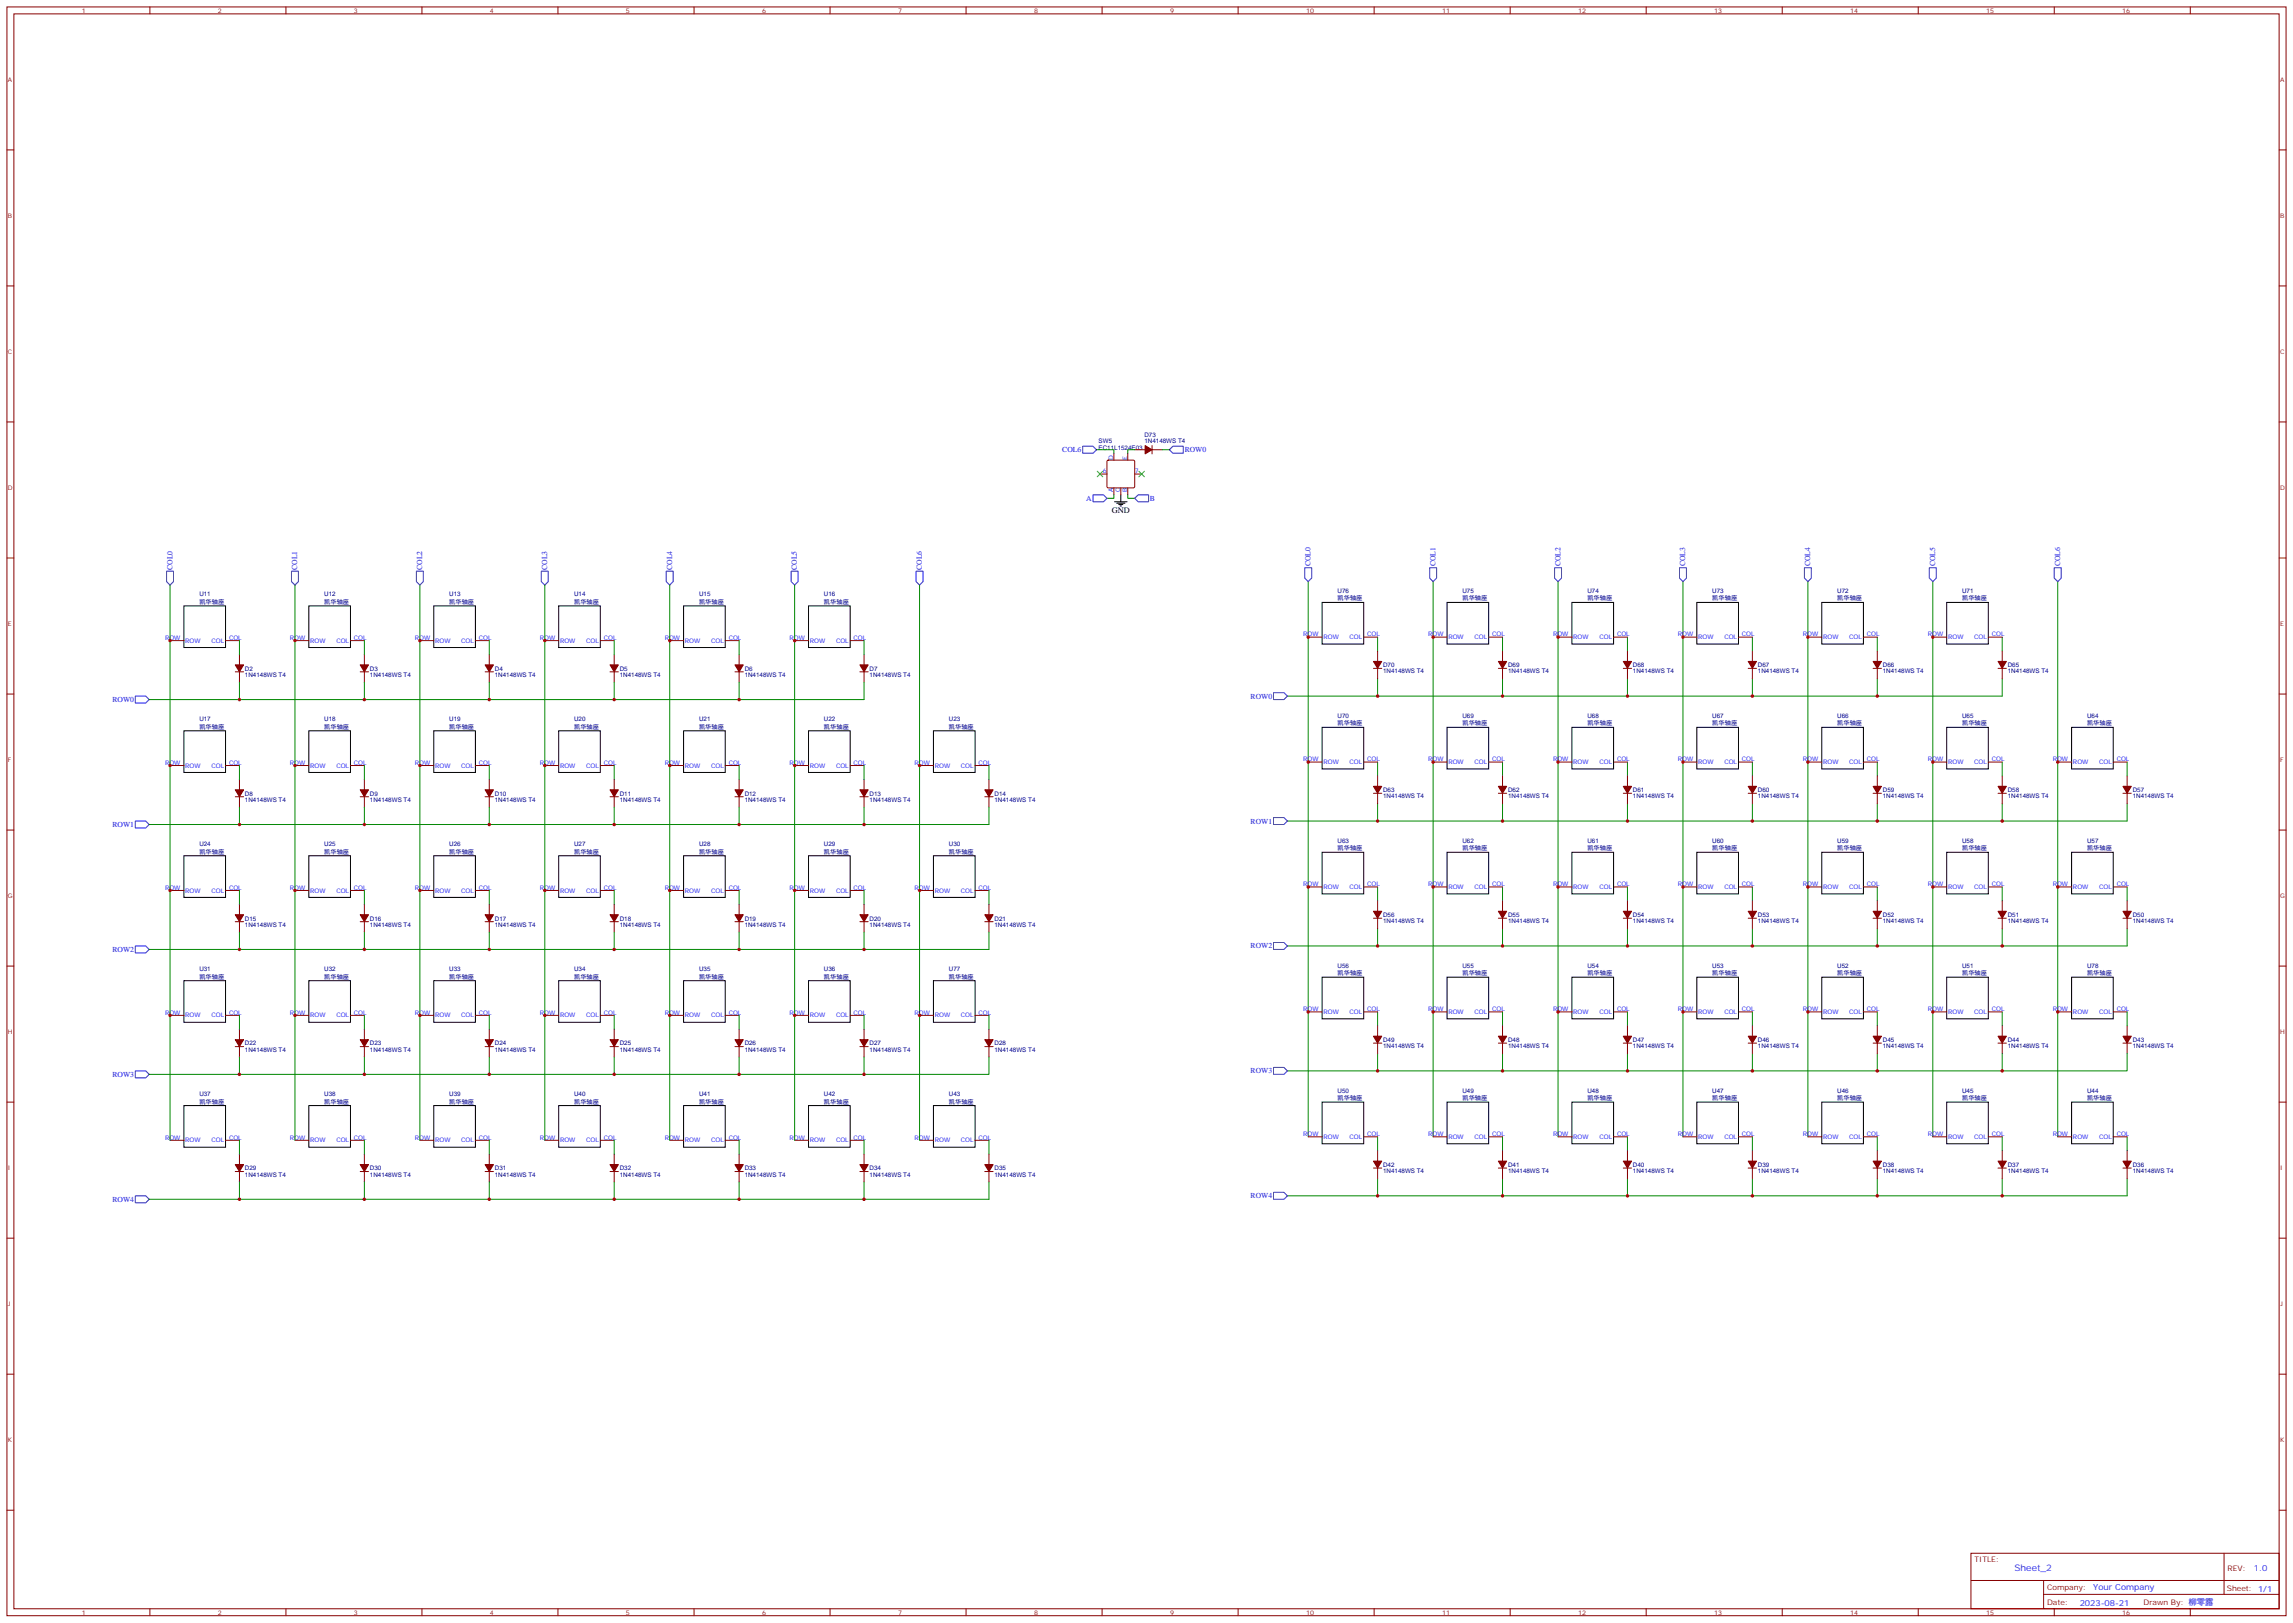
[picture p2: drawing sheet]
<svg xmlns="http://www.w3.org/2000/svg" width="1166mm" height="825mm" viewBox="0 0 1166 825" stroke-linecap="round" stroke-linejoin="round" font-family="sans-serif">
<defs><g id="words">
<text font-size="4.6" fill="#00f" x="1024" y="799">Sheet_2</text>
<text font-size="4.2" x="565" y="261">GND</text>
<g font-size="4.2" fill="#00f">
<text x="1146" y="799">1.0</text>
<text x="1064" y="808">Your Company</text>
<text x="1057" y="816">2023-08-21</text>
</g>
<g font-size="3.9" fill="#00f">
<text x="540" y="230">COL6</text>
<text x="602" y="230">ROW0</text>
<text x="552" y="255">A</text>
<text x="585" y="255">B</text>
<text x="666" y="288" transform="rotate(-90 666 288)">COL0</text>
<text x="730" y="288" transform="rotate(-90 730 288)">COL1</text>
<text x="793" y="288" transform="rotate(-90 793 288)">COL2</text>
<text x="857" y="288" transform="rotate(-90 857 288)">COL3</text>
<text x="920" y="288" transform="rotate(-90 920 288)">COL4</text>
<text x="984" y="288" transform="rotate(-90 984 288)">COL5</text>
<text x="1047" y="288" transform="rotate(-90 1047 288)">COL6</text>
<text x="88" y="290" transform="rotate(-90 88 290)">COL0</text>
<text x="151" y="290" transform="rotate(-90 151 290)">COL1</text>
<text x="215" y="290" transform="rotate(-90 215 290)">COL2</text>
<text x="278" y="290" transform="rotate(-90 278 290)">COL3</text>
<text x="342" y="290" transform="rotate(-90 342 290)">COL4</text>
<text x="405" y="290" transform="rotate(-90 405 290)">COL5</text>
<text x="469" y="290" transform="rotate(-90 469 290)">COL6</text>
<text x="57" y="357">ROW0</text>
<text x="636" y="355">ROW0</text>
<text x="636" y="419">ROW1</text>
<text x="57" y="420">ROW1</text>
<text x="57" y="484">ROW2</text>
<text x="636" y="482">ROW2</text>
<text x="636" y="546">ROW3</text>
<text x="57" y="547">ROW3</text>
<text x="57" y="611">ROW4</text>
<text x="636" y="609">ROW4</text>
</g>
<g font-size="3.9" fill="#800">
<text x="1004" y="794">TITLE:</text>
<text x="1132" y="799">REV:</text>
<text x="1041" y="808">Company:</text>
<text x="1132" y="809">Sheet: 1/1</text>
<text x="1041" y="816">Date:</text>
<text x="1090" y="816">Drawn By: 柳零露</text>
</g>
<g font-size="3.2" fill="#800">
<text x="42" y="7">1</text>
<text x="111" y="7">2</text>
<text x="180" y="7">3</text>
<text x="249" y="7">4</text>
<text x="318" y="7">5</text>
<text x="387" y="7">6</text>
<text x="456" y="7">7</text>
<text x="526" y="7">8</text>
<text x="595" y="7">9</text>
<text x="664" y="7">10</text>
<text x="733" y="7">11</text>
<text x="802" y="7">12</text>
<text x="871" y="7">13</text>
<text x="941" y="7">14</text>
<text x="1010" y="7">15</text>
<text x="1079" y="7">16</text>
<text x="4" y="42">A</text>
<text x="1159" y="42">A</text>
<text x="4" y="111">B</text>
<text x="1159" y="111">B</text>
<text x="4" y="180">C</text>
<text x="1159" y="180">C</text>
<text x="4" y="249">D</text>
<text x="1159" y="249">D</text>
<text x="4" y="318">E</text>
<text x="1159" y="318">E</text>
<text x="4" y="387">F</text>
<text x="1159" y="387">F</text>
<text x="4" y="456">G</text>
<text x="1159" y="456">G</text>
<text x="4" y="526">H</text>
<text x="1159" y="526">H</text>
<text x="4" y="595">I</text>
<text x="1159" y="595">I</text>
<text x="4" y="664">J</text>
<text x="1159" y="664">J</text>
<text x="4" y="733">K</text>
<text x="1159" y="733">K</text>
<text x="42" y="821">1</text>
<text x="111" y="821">2</text>
<text x="180" y="821">3</text>
<text x="249" y="821">4</text>
<text x="318" y="821">5</text>
<text x="387" y="821">6</text>
<text x="456" y="821">7</text>
<text x="526" y="821">8</text>
<text x="595" y="821">9</text>
<text x="664" y="821">10</text>
<text x="733" y="821">11</text>
<text x="802" y="821">12</text>
<text x="871" y="821">13</text>
<text x="941" y="821">14</text>
<text x="1010" y="821">15</text>
<text x="1079" y="821">16</text>
</g>
<g font-size="3.2" fill="#000080">
<text x="558" y="225">SW5</text>
<text x="582" y="225">1N4148WS T4</text>
<text x="582" y="222">D73</text>
<text x="558" y="229">EC11L1524E03</text>
<text x="101" y="303">U11</text>
<text x="165" y="303">U12</text>
<text x="228" y="303">U13</text>
<text x="292" y="303">U14</text>
<text x="355" y="303">U15</text>
<text x="419" y="303">U16</text>
<text x="680" y="305">凯华轴座</text>
<text x="680" y="301">U76</text>
<text x="743" y="305">凯华轴座</text>
<text x="743" y="301">U75</text>
<text x="807" y="305">凯华轴座</text>
<text x="807" y="301">U74</text>
<text x="870" y="305">凯华轴座</text>
<text x="870" y="301">U73</text>
<text x="934" y="305">凯华轴座</text>
<text x="934" y="301">U72</text>
<text x="997" y="305">凯华轴座</text>
<text x="997" y="301">U71</text>
<text x="101" y="307">凯华轴座</text>
<text x="165" y="307">凯华轴座</text>
<text x="228" y="307">凯华轴座</text>
<text x="292" y="307">凯华轴座</text>
<text x="355" y="307">凯华轴座</text>
<text x="419" y="307">凯华轴座</text>
<text x="125" y="341">D2</text>
<text x="188" y="341">D3</text>
<text x="252" y="341">D4</text>
<text x="315" y="341">D5</text>
<text x="379" y="341">D6</text>
<text x="442" y="341">D7</text>
<text x="703" y="339">D70</text>
<text x="767" y="339">D69</text>
<text x="830" y="339">D68</text>
<text x="894" y="339">D67</text>
<text x="957" y="339">D66</text>
<text x="1021" y="339">D65</text>
<text x="125" y="344">1N4148WS T4</text>
<text x="188" y="344">1N4148WS T4</text>
<text x="252" y="344">1N4148WS T4</text>
<text x="315" y="344">1N4148WS T4</text>
<text x="379" y="344">1N4148WS T4</text>
<text x="442" y="344">1N4148WS T4</text>
<text x="703" y="342">1N4148WS T4</text>
<text x="767" y="342">1N4148WS T4</text>
<text x="830" y="342">1N4148WS T4</text>
<text x="894" y="342">1N4148WS T4</text>
<text x="957" y="342">1N4148WS T4</text>
<text x="1021" y="342">1N4148WS T4</text>
<text x="680" y="365">U70</text>
<text x="743" y="365">U69</text>
<text x="807" y="365">U68</text>
<text x="870" y="365">U67</text>
<text x="934" y="365">U66</text>
<text x="997" y="365">U65</text>
<text x="1061" y="365">U64</text>
<text x="101" y="370">凯华轴座</text>
<text x="101" y="367">U17</text>
<text x="165" y="370">凯华轴座</text>
<text x="165" y="367">U18</text>
<text x="228" y="370">凯华轴座</text>
<text x="228" y="367">U19</text>
<text x="292" y="370">凯华轴座</text>
<text x="292" y="367">U20</text>
<text x="355" y="370">凯华轴座</text>
<text x="355" y="367">U21</text>
<text x="419" y="370">凯华轴座</text>
<text x="419" y="367">U22</text>
<text x="482" y="370">凯华轴座</text>
<text x="482" y="367">U23</text>
<text x="680" y="369">凯华轴座</text>
<text x="743" y="369">凯华轴座</text>
<text x="807" y="369">凯华轴座</text>
<text x="870" y="369">凯华轴座</text>
<text x="934" y="369">凯华轴座</text>
<text x="997" y="369">凯华轴座</text>
<text x="1061" y="369">凯华轴座</text>
<text x="125" y="408">1N4148WS T4</text>
<text x="125" y="404">D8</text>
<text x="188" y="408">1N4148WS T4</text>
<text x="188" y="404">D9</text>
<text x="252" y="408">1N4148WS T4</text>
<text x="252" y="404">D10</text>
<text x="315" y="408">1N4148WS T4</text>
<text x="315" y="404">D11</text>
<text x="379" y="408">1N4148WS T4</text>
<text x="379" y="404">D12</text>
<text x="442" y="408">1N4148WS T4</text>
<text x="442" y="404">D13</text>
<text x="506" y="408">1N4148WS T4</text>
<text x="506" y="404">D14</text>
<text x="703" y="406">1N4148WS T4</text>
<text x="703" y="403">D63</text>
<text x="767" y="406">1N4148WS T4</text>
<text x="767" y="403">D62</text>
<text x="830" y="406">1N4148WS T4</text>
<text x="830" y="403">D61</text>
<text x="894" y="406">1N4148WS T4</text>
<text x="894" y="403">D60</text>
<text x="957" y="406">1N4148WS T4</text>
<text x="957" y="403">D59</text>
<text x="1021" y="406">1N4148WS T4</text>
<text x="1021" y="403">D58</text>
<text x="1084" y="406">1N4148WS T4</text>
<text x="1084" y="403">D57</text>
<text x="101" y="430">U24</text>
<text x="165" y="430">U25</text>
<text x="228" y="430">U26</text>
<text x="292" y="430">U27</text>
<text x="355" y="430">U28</text>
<text x="419" y="430">U29</text>
<text x="482" y="430">U30</text>
<text x="680" y="428">U63</text>
<text x="743" y="428">U62</text>
<text x="807" y="428">U61</text>
<text x="870" y="428">U60</text>
<text x="934" y="428">U59</text>
<text x="997" y="428">U58</text>
<text x="1061" y="428">U57</text>
<text x="101" y="434">凯华轴座</text>
<text x="165" y="434">凯华轴座</text>
<text x="228" y="434">凯华轴座</text>
<text x="292" y="434">凯华轴座</text>
<text x="355" y="434">凯华轴座</text>
<text x="419" y="434">凯华轴座</text>
<text x="482" y="434">凯华轴座</text>
<text x="680" y="432">凯华轴座</text>
<text x="743" y="432">凯华轴座</text>
<text x="807" y="432">凯华轴座</text>
<text x="870" y="432">凯华轴座</text>
<text x="934" y="432">凯华轴座</text>
<text x="997" y="432">凯华轴座</text>
<text x="1061" y="432">凯华轴座</text>
<text x="125" y="468">D15</text>
<text x="188" y="468">D16</text>
<text x="252" y="468">D17</text>
<text x="315" y="468">D18</text>
<text x="379" y="468">D19</text>
<text x="442" y="468">D20</text>
<text x="506" y="468">D21</text>
<text x="703" y="466">D56</text>
<text x="767" y="466">D55</text>
<text x="830" y="466">D54</text>
<text x="894" y="466">D53</text>
<text x="957" y="466">D52</text>
<text x="1021" y="466">D51</text>
<text x="1084" y="466">D50</text>
<text x="125" y="471">1N4148WS T4</text>
<text x="188" y="471">1N4148WS T4</text>
<text x="252" y="471">1N4148WS T4</text>
<text x="315" y="471">1N4148WS T4</text>
<text x="379" y="471">1N4148WS T4</text>
<text x="442" y="471">1N4148WS T4</text>
<text x="506" y="471">1N4148WS T4</text>
<text x="703" y="469">1N4148WS T4</text>
<text x="767" y="469">1N4148WS T4</text>
<text x="830" y="469">1N4148WS T4</text>
<text x="894" y="469">1N4148WS T4</text>
<text x="957" y="469">1N4148WS T4</text>
<text x="1021" y="469">1N4148WS T4</text>
<text x="1084" y="469">1N4148WS T4</text>
<text x="680" y="492">U56</text>
<text x="743" y="492">U55</text>
<text x="807" y="492">U54</text>
<text x="870" y="492">U53</text>
<text x="934" y="492">U52</text>
<text x="997" y="492">U51</text>
<text x="1061" y="492">U78</text>
<text x="101" y="497">凯华轴座</text>
<text x="101" y="494">U31</text>
<text x="165" y="497">凯华轴座</text>
<text x="165" y="494">U32</text>
<text x="228" y="497">凯华轴座</text>
<text x="228" y="494">U33</text>
<text x="292" y="497">凯华轴座</text>
<text x="292" y="494">U34</text>
<text x="355" y="497">凯华轴座</text>
<text x="355" y="494">U35</text>
<text x="419" y="497">凯华轴座</text>
<text x="419" y="494">U36</text>
<text x="482" y="497">凯华轴座</text>
<text x="482" y="494">U77</text>
<text x="680" y="496">凯华轴座</text>
<text x="743" y="496">凯华轴座</text>
<text x="807" y="496">凯华轴座</text>
<text x="870" y="496">凯华轴座</text>
<text x="934" y="496">凯华轴座</text>
<text x="997" y="496">凯华轴座</text>
<text x="1061" y="496">凯华轴座</text>
<text x="125" y="531">D22</text>
<text x="188" y="531">D23</text>
<text x="252" y="531">D24</text>
<text x="315" y="531">D25</text>
<text x="379" y="531">D26</text>
<text x="442" y="531">D27</text>
<text x="506" y="531">D28</text>
<text x="703" y="533">1N4148WS T4</text>
<text x="703" y="530">D49</text>
<text x="767" y="533">1N4148WS T4</text>
<text x="767" y="530">D48</text>
<text x="830" y="533">1N4148WS T4</text>
<text x="830" y="530">D47</text>
<text x="894" y="533">1N4148WS T4</text>
<text x="894" y="530">D46</text>
<text x="957" y="533">1N4148WS T4</text>
<text x="957" y="530">D45</text>
<text x="1021" y="533">1N4148WS T4</text>
<text x="1021" y="530">D44</text>
<text x="1084" y="533">1N4148WS T4</text>
<text x="1084" y="530">D43</text>
<text x="125" y="535">1N4148WS T4</text>
<text x="188" y="535">1N4148WS T4</text>
<text x="252" y="535">1N4148WS T4</text>
<text x="315" y="535">1N4148WS T4</text>
<text x="379" y="535">1N4148WS T4</text>
<text x="442" y="535">1N4148WS T4</text>
<text x="506" y="535">1N4148WS T4</text>
<text x="101" y="557">U37</text>
<text x="165" y="557">U38</text>
<text x="228" y="557">U39</text>
<text x="292" y="557">U40</text>
<text x="355" y="557">U41</text>
<text x="419" y="557">U42</text>
<text x="482" y="557">U43</text>
<text x="680" y="555">U50</text>
<text x="743" y="555">U49</text>
<text x="807" y="555">U48</text>
<text x="870" y="555">U47</text>
<text x="934" y="555">U46</text>
<text x="997" y="555">U45</text>
<text x="1061" y="555">U44</text>
<text x="101" y="561">凯华轴座</text>
<text x="165" y="561">凯华轴座</text>
<text x="228" y="561">凯华轴座</text>
<text x="292" y="561">凯华轴座</text>
<text x="355" y="561">凯华轴座</text>
<text x="419" y="561">凯华轴座</text>
<text x="482" y="561">凯华轴座</text>
<text x="680" y="559">凯华轴座</text>
<text x="743" y="559">凯华轴座</text>
<text x="807" y="559">凯华轴座</text>
<text x="870" y="559">凯华轴座</text>
<text x="934" y="559">凯华轴座</text>
<text x="997" y="559">凯华轴座</text>
<text x="1061" y="559">凯华轴座</text>
<text x="703" y="593">D42</text>
<text x="767" y="593">D41</text>
<text x="830" y="593">D40</text>
<text x="894" y="593">D39</text>
<text x="957" y="593">D38</text>
<text x="1021" y="593">D37</text>
<text x="1084" y="593">D36</text>
<text x="125" y="598">1N4148WS T4</text>
<text x="125" y="595">D29</text>
<text x="188" y="598">1N4148WS T4</text>
<text x="188" y="595">D30</text>
<text x="252" y="598">1N4148WS T4</text>
<text x="252" y="595">D31</text>
<text x="315" y="598">1N4148WS T4</text>
<text x="315" y="595">D32</text>
<text x="379" y="598">1N4148WS T4</text>
<text x="379" y="595">D33</text>
<text x="442" y="598">1N4148WS T4</text>
<text x="442" y="595">D34</text>
<text x="506" y="598">1N4148WS T4</text>
<text x="506" y="595">D35</text>
<text x="703" y="596">1N4148WS T4</text>
<text x="767" y="596">1N4148WS T4</text>
<text x="830" y="596">1N4148WS T4</text>
<text x="894" y="596">1N4148WS T4</text>
<text x="957" y="596">1N4148WS T4</text>
<text x="1021" y="596">1N4148WS T4</text>
<text x="1084" y="596">1N4148WS T4</text>
</g>
<g font-size="3.2" fill="#00f">
<text x="566" y="234" transform="rotate(-90 566 234)">D</text>
<text x="573" y="234" transform="rotate(-90 573 234)">E</text>
<text x="561" y="241">6</text>
<text x="577" y="241">7</text>
<text x="566" y="250" transform="rotate(-90 566 250)">A</text>
<text x="569" y="250" transform="rotate(-90 569 250)">C</text>
<text x="573" y="250" transform="rotate(-90 573 250)">B</text>
<text x="662" y="323">ROW</text>
<text x="695" y="323">COL</text>
<text x="726" y="323">ROW</text>
<text x="758" y="323">COL</text>
<text x="789" y="323">ROW</text>
<text x="822" y="323">COL</text>
<text x="853" y="323">ROW</text>
<text x="885" y="323">COL</text>
<text x="916" y="323">ROW</text>
<text x="949" y="323">COL</text>
<text x="980" y="323">ROW</text>
<text x="1012" y="323">COL</text>
<text x="84" y="325">ROW</text>
<text x="94" y="327">ROW</text>
<text x="107" y="327">COL</text>
<text x="116" y="325">COL</text>
<text x="147" y="325">ROW</text>
<text x="158" y="327">ROW</text>
<text x="171" y="327">COL</text>
<text x="180" y="325">COL</text>
<text x="211" y="325">ROW</text>
<text x="221" y="327">ROW</text>
<text x="234" y="327">COL</text>
<text x="243" y="325">COL</text>
<text x="274" y="325">ROW</text>
<text x="285" y="327">ROW</text>
<text x="298" y="327">COL</text>
<text x="307" y="325">COL</text>
<text x="338" y="325">ROW</text>
<text x="348" y="327">ROW</text>
<text x="361" y="327">COL</text>
<text x="370" y="325">COL</text>
<text x="401" y="325">ROW</text>
<text x="412" y="327">ROW</text>
<text x="425" y="327">COL</text>
<text x="434" y="325">COL</text>
<text x="673" y="325">ROW</text>
<text x="686" y="325">COL</text>
<text x="736" y="325">ROW</text>
<text x="750" y="325">COL</text>
<text x="800" y="325">ROW</text>
<text x="813" y="325">COL</text>
<text x="863" y="325">ROW</text>
<text x="877" y="325">COL</text>
<text x="927" y="325">ROW</text>
<text x="940" y="325">COL</text>
<text x="990" y="325">ROW</text>
<text x="1004" y="325">COL</text>
<text x="84" y="389">ROW</text>
<text x="116" y="389">COL</text>
<text x="147" y="389">ROW</text>
<text x="180" y="389">COL</text>
<text x="211" y="389">ROW</text>
<text x="243" y="389">COL</text>
<text x="274" y="389">ROW</text>
<text x="307" y="389">COL</text>
<text x="338" y="389">ROW</text>
<text x="370" y="389">COL</text>
<text x="401" y="389">ROW</text>
<text x="434" y="389">COL</text>
<text x="465" y="389">ROW</text>
<text x="497" y="389">COL</text>
<text x="662" y="387">ROW</text>
<text x="673" y="388">ROW</text>
<text x="686" y="388">COL</text>
<text x="695" y="387">COL</text>
<text x="726" y="387">ROW</text>
<text x="736" y="388">ROW</text>
<text x="750" y="388">COL</text>
<text x="758" y="387">COL</text>
<text x="789" y="387">ROW</text>
<text x="800" y="388">ROW</text>
<text x="813" y="388">COL</text>
<text x="822" y="387">COL</text>
<text x="853" y="387">ROW</text>
<text x="863" y="388">ROW</text>
<text x="877" y="388">COL</text>
<text x="885" y="387">COL</text>
<text x="916" y="387">ROW</text>
<text x="927" y="388">ROW</text>
<text x="940" y="388">COL</text>
<text x="949" y="387">COL</text>
<text x="980" y="387">ROW</text>
<text x="990" y="388">ROW</text>
<text x="1004" y="388">COL</text>
<text x="1012" y="387">COL</text>
<text x="1043" y="387">ROW</text>
<text x="1054" y="388">ROW</text>
<text x="1067" y="388">COL</text>
<text x="1076" y="387">COL</text>
<text x="94" y="390">ROW</text>
<text x="107" y="390">COL</text>
<text x="158" y="390">ROW</text>
<text x="171" y="390">COL</text>
<text x="221" y="390">ROW</text>
<text x="234" y="390">COL</text>
<text x="285" y="390">ROW</text>
<text x="298" y="390">COL</text>
<text x="348" y="390">ROW</text>
<text x="361" y="390">COL</text>
<text x="412" y="390">ROW</text>
<text x="425" y="390">COL</text>
<text x="475" y="390">ROW</text>
<text x="488" y="390">COL</text>
<text x="84" y="452">ROW</text>
<text x="94" y="454">ROW</text>
<text x="107" y="454">COL</text>
<text x="116" y="452">COL</text>
<text x="147" y="452">ROW</text>
<text x="158" y="454">ROW</text>
<text x="171" y="454">COL</text>
<text x="180" y="452">COL</text>
<text x="211" y="452">ROW</text>
<text x="221" y="454">ROW</text>
<text x="234" y="454">COL</text>
<text x="243" y="452">COL</text>
<text x="274" y="452">ROW</text>
<text x="285" y="454">ROW</text>
<text x="298" y="454">COL</text>
<text x="307" y="452">COL</text>
<text x="338" y="452">ROW</text>
<text x="348" y="454">ROW</text>
<text x="361" y="454">COL</text>
<text x="370" y="452">COL</text>
<text x="401" y="452">ROW</text>
<text x="412" y="454">ROW</text>
<text x="425" y="454">COL</text>
<text x="434" y="452">COL</text>
<text x="465" y="452">ROW</text>
<text x="475" y="454">ROW</text>
<text x="488" y="454">COL</text>
<text x="497" y="452">COL</text>
<text x="662" y="450">ROW</text>
<text x="673" y="452">ROW</text>
<text x="686" y="452">COL</text>
<text x="695" y="450">COL</text>
<text x="726" y="450">ROW</text>
<text x="736" y="452">ROW</text>
<text x="750" y="452">COL</text>
<text x="758" y="450">COL</text>
<text x="789" y="450">ROW</text>
<text x="800" y="452">ROW</text>
<text x="813" y="452">COL</text>
<text x="822" y="450">COL</text>
<text x="853" y="450">ROW</text>
<text x="863" y="452">ROW</text>
<text x="877" y="452">COL</text>
<text x="885" y="450">COL</text>
<text x="916" y="450">ROW</text>
<text x="927" y="452">ROW</text>
<text x="940" y="452">COL</text>
<text x="949" y="450">COL</text>
<text x="980" y="450">ROW</text>
<text x="990" y="452">ROW</text>
<text x="1004" y="452">COL</text>
<text x="1012" y="450">COL</text>
<text x="1043" y="450">ROW</text>
<text x="1054" y="452">ROW</text>
<text x="1067" y="452">COL</text>
<text x="1076" y="450">COL</text>
<text x="84" y="516">ROW</text>
<text x="116" y="516">COL</text>
<text x="147" y="516">ROW</text>
<text x="180" y="516">COL</text>
<text x="211" y="516">ROW</text>
<text x="243" y="516">COL</text>
<text x="274" y="516">ROW</text>
<text x="307" y="516">COL</text>
<text x="338" y="516">ROW</text>
<text x="370" y="516">COL</text>
<text x="401" y="516">ROW</text>
<text x="434" y="516">COL</text>
<text x="465" y="516">ROW</text>
<text x="497" y="516">COL</text>
<text x="662" y="514">ROW</text>
<text x="673" y="515">ROW</text>
<text x="686" y="515">COL</text>
<text x="695" y="514">COL</text>
<text x="726" y="514">ROW</text>
<text x="736" y="515">ROW</text>
<text x="750" y="515">COL</text>
<text x="758" y="514">COL</text>
<text x="789" y="514">ROW</text>
<text x="800" y="515">ROW</text>
<text x="813" y="515">COL</text>
<text x="822" y="514">COL</text>
<text x="853" y="514">ROW</text>
<text x="863" y="515">ROW</text>
<text x="877" y="515">COL</text>
<text x="885" y="514">COL</text>
<text x="916" y="514">ROW</text>
<text x="927" y="515">ROW</text>
<text x="940" y="515">COL</text>
<text x="949" y="514">COL</text>
<text x="980" y="514">ROW</text>
<text x="990" y="515">ROW</text>
<text x="1004" y="515">COL</text>
<text x="1012" y="514">COL</text>
<text x="1043" y="514">ROW</text>
<text x="1054" y="515">ROW</text>
<text x="1067" y="515">COL</text>
<text x="1076" y="514">COL</text>
<text x="94" y="517">ROW</text>
<text x="107" y="517">COL</text>
<text x="158" y="517">ROW</text>
<text x="171" y="517">COL</text>
<text x="221" y="517">ROW</text>
<text x="234" y="517">COL</text>
<text x="285" y="517">ROW</text>
<text x="298" y="517">COL</text>
<text x="348" y="517">ROW</text>
<text x="361" y="517">COL</text>
<text x="412" y="517">ROW</text>
<text x="425" y="517">COL</text>
<text x="475" y="517">ROW</text>
<text x="488" y="517">COL</text>
<text x="84" y="579">ROW</text>
<text x="94" y="581">ROW</text>
<text x="107" y="581">COL</text>
<text x="116" y="579">COL</text>
<text x="147" y="579">ROW</text>
<text x="158" y="581">ROW</text>
<text x="171" y="581">COL</text>
<text x="180" y="579">COL</text>
<text x="211" y="579">ROW</text>
<text x="221" y="581">ROW</text>
<text x="234" y="581">COL</text>
<text x="243" y="579">COL</text>
<text x="274" y="579">ROW</text>
<text x="285" y="581">ROW</text>
<text x="298" y="581">COL</text>
<text x="307" y="579">COL</text>
<text x="338" y="579">ROW</text>
<text x="348" y="581">ROW</text>
<text x="361" y="581">COL</text>
<text x="370" y="579">COL</text>
<text x="401" y="579">ROW</text>
<text x="412" y="581">ROW</text>
<text x="425" y="581">COL</text>
<text x="434" y="579">COL</text>
<text x="465" y="579">ROW</text>
<text x="475" y="581">ROW</text>
<text x="488" y="581">COL</text>
<text x="497" y="579">COL</text>
<text x="662" y="577">ROW</text>
<text x="673" y="579">ROW</text>
<text x="686" y="579">COL</text>
<text x="695" y="577">COL</text>
<text x="726" y="577">ROW</text>
<text x="736" y="579">ROW</text>
<text x="750" y="579">COL</text>
<text x="758" y="577">COL</text>
<text x="789" y="577">ROW</text>
<text x="800" y="579">ROW</text>
<text x="813" y="579">COL</text>
<text x="822" y="577">COL</text>
<text x="853" y="577">ROW</text>
<text x="863" y="579">ROW</text>
<text x="877" y="579">COL</text>
<text x="885" y="577">COL</text>
<text x="916" y="577">ROW</text>
<text x="927" y="579">ROW</text>
<text x="940" y="579">COL</text>
<text x="949" y="577">COL</text>
<text x="980" y="577">ROW</text>
<text x="990" y="579">ROW</text>
<text x="1004" y="579">COL</text>
<text x="1012" y="577">COL</text>
<text x="1043" y="577">ROW</text>
<text x="1054" y="579">ROW</text>
<text x="1067" y="579">COL</text>
<text x="1076" y="577">COL</text>
</g>
</g></defs>
<g fill="none" stroke="#870000" stroke-width=".51">
<path d="M4 4h1158v817h-1158zM7 7h1152v811h-1152zM76 4v3M145 4v3M214 4v3M284 4v3M353 4v3M422 4v3M491 4v3M560 4v3M629 4v3M698 4v3"/>
<path d="M768 4v3M837 4v3M906 4v3M975 4v3M1044 4v3M1113 4v3M4 76h3M1159 76h3M4 145h3M1159 145h3M4 214h3M1159 214h3"/>
<path d="M563 234h14v14h-14zM566 230v4M573 230v4M577 229h5M586 226v5M586 229h5M559 241h4M566 248v4M570 248v4M573 248v4M577 241h3M4 284h3"/>
<path d="M1159 284h3M86 326h7M115 326h7M122 333v5M150 326h7M178 326h7M185 333v5M213 326h7M242 326h7M249 333v5M277 326h7M305 326h7"/>
<path d="M312 333v5M340 326h7M369 326h7M376 333v5M404 326h7M432 326h7M439 333v5M665 324h7M693 324h7M698 340h4M700 331v5M700 340v5"/>
<path d="M728 324h8M757 324h7M762 340h4M764 331v5M764 340v5M792 324h7M820 324h7M825 340h4M827 331v5M827 340v5M855 324h8M884 324h7"/>
<path d="M889 340h4M891 331v5M891 340v5M919 324h7M947 324h7M952 340h4M954 331v5M954 340v5M982 324h8M1011 324h7M1016 340h4M1018 331v5"/>
<path d="M1018 340v5M4 353h3M120 341h4M122 341v6M183 341h4M185 341v6M247 341h4M249 341v6M310 341h4M312 341v6M374 341h4M376 341v6"/>
<path d="M437 341h4M439 341v6M1159 353h3M86 389h7M115 389h7M122 396v5M150 389h7M178 389h7M185 396v5M213 389h7M242 389h7M249 396v5"/>
<path d="M277 389h7M305 389h7M312 396v5M340 389h7M369 389h7M376 396v5M404 389h7M432 389h7M439 396v5M467 389h7M496 389h7M503 396v5"/>
<path d="M665 387h7M693 387h7M700 394v6M728 387h8M757 387h7M764 394v6M792 387h7M820 387h7M827 394v6M855 387h8M884 387h7M891 394v6"/>
<path d="M919 387h7M947 387h7M954 394v6M982 387h8M1011 387h7M1018 394v6M1046 387h7M1074 387h7M1081 394v6M120 405h4M122 405v5M183 405h4"/>
<path d="M185 405v5M247 405h4M249 405v5M310 405h4M312 405v5M374 405h4M376 405v5M437 405h4M439 405v5M501 405h4M503 405v5M698 403h4"/>
<path d="M700 403v6M762 403h4M764 403v6M825 403h4M827 403v6M889 403h4M891 403v6M952 403h4M954 403v6M1016 403h4M1018 403v6M1079 403h4"/>
<path d="M1081 403v6M4 422h3M1159 422h3M86 453h7M115 453h7M122 460v5M150 453h7M178 453h7M185 460v5M213 453h7M242 453h7M249 460v5"/>
<path d="M277 453h7M305 453h7M312 460v5M340 453h7M369 453h7M376 460v5M404 453h7M432 453h7M439 460v5M467 453h7M496 453h7M503 460v5"/>
<path d="M665 451h7M693 451h7M700 458v5M728 451h8M757 451h7M764 458v5M792 451h7M820 451h7M827 458v5M855 451h8M884 451h7M891 458v5"/>
<path d="M919 451h7M947 451h7M954 458v5M982 451h8M1011 451h7M1018 458v5M1046 451h7M1074 451h7M1081 458v5M120 468h4M122 468v6M183 468h4"/>
<path d="M185 468v6M247 468h4M249 468v6M310 468h4M312 468v6M374 468h4M376 468v6M437 468h4M439 468v6M501 468h4M503 468v6M698 467h4"/>
<path d="M700 467v5M762 467h4M764 467v5M825 467h4M827 467v5M889 467h4M891 467v5M952 467h4M954 467v5M1016 467h4M1018 467v5M1079 467h4"/>
<path d="M1081 467v5M4 491h3M1159 491h3M86 516h7M115 516h7M150 516h7M178 516h7M213 516h7M242 516h7M277 516h7M305 516h7M340 516h7"/>
<path d="M369 516h7M404 516h7M432 516h7M467 516h7M496 516h7M665 514h7M693 514h7M728 514h8M757 514h7M792 514h7M820 514h7M855 514h8"/>
<path d="M884 514h7M919 514h7M947 514h7M982 514h8M1011 514h7M1046 514h7M1074 514h7M120 532h4M122 523v5M122 532v5M183 532h4M185 523v5"/>
<path d="M185 532v5M247 532h4M249 523v5M249 532v5M310 532h4M312 523v5M312 532v5M374 532h4M376 523v5M376 532v5M437 532h4M439 523v5"/>
<path d="M439 532v5M501 532h4M503 523v5M503 532v5M698 530h4M700 521v6M700 530v6M762 530h4M764 521v6M764 530v6M825 530h4M827 521v6"/>
<path d="M827 530v6M889 530h4M891 521v6M891 530v6M952 530h4M954 521v6M954 530v6M1016 530h4M1018 521v6M1018 530v6M1079 530h4M1081 521v6"/>
<path d="M1081 530v6M4 560h3M86 580h7M115 580h7M150 580h7M178 580h7M213 580h7M242 580h7M277 580h7M305 580h7M340 580h7M369 580h7"/>
<path d="M404 580h7M432 580h7M467 580h7M496 580h7M665 578h7M693 578h7M728 578h8M757 578h7M792 578h7M820 578h7M855 578h8M884 578h7"/>
<path d="M919 578h7M947 578h7M982 578h8M1011 578h7M1046 578h7M1074 578h7M1159 560h3M120 595h4M122 587v5M122 595v6M183 595h4M185 587v5"/>
<path d="M185 595v6M247 595h4M249 587v5M249 595v6M310 595h4M312 587v5M312 595v6M374 595h4M376 587v5M376 595v6M437 595h4M439 587v5"/>
<path d="M439 595v6M501 595h4M503 587v5M503 595v6M698 594h4M700 585v5M700 594v5M762 594h4M764 585v5M764 594v5M825 594h4M827 585v5"/>
<path d="M827 594v5M889 594h4M891 585v5M891 594v5M952 594h4M954 585v5M954 594v5M1016 594h4M1018 585v5M1018 594v5M1079 594h4M1081 585v5"/>
<path d="M1081 594v5M4 629h3M1159 629h3M4 698h3M1159 698h3M4 768h3M1159 768h3M1002 790h157v28h-157zM1131 790v20M76 818v3M145 818v3M214 818v3"/>
<path d="M284 818v3M353 818v3M422 818v3M491 818v3M560 818v3M629 818v3M698 818v3M768 818v3M837 818v3M906 818v3M975 818v3M1002 803h156"/>
<path d="M1039 810h119M1039 803v14M1044 818v3M1113 818v3"/>
</g>
<g fill="none" stroke="#000" stroke-width=".51">
<path d="M567 255h6M568 256h4M569 256h2M569 257h1M570 252v3M93 308h22v21h-22zM157 308h21v21h-21zM220 308h22v21h-22zM284 308h21v21h-21zM347 308h22v21h-22zM411 308h21v21h-21zM672 306h21v21h-21z"/>
<path d="M736 306h21v21h-21zM799 306h21v21h-21zM863 306h21v21h-21zM926 306h21v21h-21zM990 306h21v21h-21zM93 371h22v22h-22zM157 371h21v22h-21zM220 371h22v22h-22zM284 371h21v22h-21zM347 371h22v22h-22zM411 371h21v22h-21zM474 371h22v22h-22z"/>
<path d="M672 370h21v21h-21zM736 370h21v21h-21zM799 370h21v21h-21zM863 370h21v21h-21zM926 370h21v21h-21zM990 370h21v21h-21zM1053 370h21v21h-21zM93 435h22v21h-22zM157 435h21v21h-21zM220 435h22v21h-22zM284 435h21v21h-21zM347 435h22v21h-22z"/>
<path d="M411 435h21v21h-21zM474 435h22v21h-22zM672 433h21v21h-21zM736 433h21v21h-21zM799 433h21v21h-21zM863 433h21v21h-21zM926 433h21v21h-21zM990 433h21v21h-21zM1053 433h21v21h-21zM93 498h22v22h-22zM157 498h21v22h-21zM220 498h22v22h-22z"/>
<path d="M284 498h21v22h-21zM347 498h22v22h-22zM411 498h21v22h-21zM474 498h22v22h-22zM672 497h21v21h-21zM736 497h21v21h-21zM799 497h21v21h-21zM863 497h21v21h-21zM926 497h21v21h-21zM990 497h21v21h-21zM1053 497h21v21h-21zM93 562h22v21h-22z"/>
<path d="M157 562h21v21h-21zM220 562h22v21h-22zM284 562h21v21h-21zM347 562h22v21h-22zM411 562h21v21h-21zM474 562h22v21h-22zM672 560h21v21h-21zM736 560h21v21h-21zM799 560h21v21h-21zM863 560h21v21h-21zM926 560h21v21h-21zM990 560h21v21h-21z"/>
<path d="M1053 560h21v21h-21z"/>
</g>
<g fill="none" stroke="#00f" stroke-width=".51">
<path d="M550 227h6l1 2-1 1h-6zM596 227h5v3h-5l-2-1zM556 252h5l2 1-2 2h-5zM577 253l2-1h5v3h-5zM85 290h3v6l-2 1-1-1zM148 290h4v6l-2 1-2-1zM212 290h3v6l-2 1-1-1zM275 290h4v6l-2 1-2-1zM339 290h3v6l-2 1-1-1zM402 290h4v6l-2 1-2-1zM466 290h3v6l-2 1-1-1zM663 289h4v5l-2 2-2-2z"/>
<path d="M727 289h3v5l-2 2-1-2zM790 289h4v5l-2 2-2-2zM854 289h3v5l-2 2-1-2zM917 289h4v5l-2 2-2-2zM981 289h3v5l-2 2-1-2zM1044 289h4v5l-2 2-2-2zM69 354h5l2 2-2 1h-5zM647 352h6l1 2-1 2h-6zM69 417h5l2 2-2 2h-5zM647 416h6l1 1-1 2h-6zM647 479h6l1 2-1 2h-6zM69 481h5l2 2-2 1h-5z"/>
<path d="M69 544h5l2 2-2 2h-5zM647 543h6l1 1-1 2h-6zM69 608h5l2 2-2 1h-5zM647 606h6l1 2-1 2h-6z"/>
</g>
<g fill="none" stroke="#008700" stroke-width=".51">
<path d="M557 229h9v1M577 229h-4v1M591 229h3M566 252v1h-3M573 252v1h4M86 297v283M150 297v283M213 297v283M277 297v283M340 297v283M404 297v283M467 297v283"/>
<path d="M665 296v282M728 296v282M792 296v282M855 296v282M919 296v282M982 296v282M1046 296v282M122 326v7M185 326v7M249 326v7M312 326v7M376 326v7"/>
<path d="M439 326v7M700 324v7M764 324v7M827 324v7M891 324v7M954 324v7M1018 324v7M122 347v9M185 347v9M249 347v9M312 347v9M376 347v9"/>
<path d="M439 347v9h-363M700 345v9M764 345v9M827 345v9M891 345v9M954 345v9M1018 345v9h-364M122 389v7M185 389v7M249 389v7M312 389v7M376 389v7"/>
<path d="M439 389v7M503 389v7M700 387v7M764 387v7M827 387v7M891 387v7M954 387v7M1018 387v7M1081 387v7M122 410v9M185 410v9M249 410v9"/>
<path d="M312 410v9M376 410v9M439 410v9M503 410v9h-427M700 409v8M764 409v8M827 409v8M891 409v8M954 409v8M1018 409v8M1081 409v8h-427M122 453v7"/>
<path d="M185 453v7M249 453v7M312 453v7M376 453v7M439 453v7M503 453v7M700 451v7M764 451v7M827 451v7M891 451v7M954 451v7M1018 451v7"/>
<path d="M1081 451v7M122 474v9M185 474v9M249 474v9M312 474v9M376 474v9M439 474v9M503 474v9h-427M700 472v9M764 472v9M827 472v9M891 472v9"/>
<path d="M954 472v9M1018 472v9M1081 472v9h-427M122 516v7M185 516v7M249 516v7M312 516v7M376 516v7M439 516v7M503 516v7M700 514v7M764 514v7"/>
<path d="M827 514v7M891 514v7M954 514v7M1018 514v7M1081 514v7M122 537v9M185 537v9M249 537v9M312 537v9M376 537v9M439 537v9M503 537v9h-427"/>
<path d="M700 536v8M764 536v8M827 536v8M891 536v8M954 536v8M1018 536v8h63v-8M654 544h364M122 580v7M185 580v7M249 580v7M312 580v7M376 580v7"/>
<path d="M439 580v7M503 580v7M700 578v7M764 578v7M827 578v7M891 578v7M954 578v7M1018 578v7M1081 578v7M700 599v9M764 599v9M827 599v9"/>
<path d="M891 599v9M954 599v9M1018 599v9M1081 599v9h-427M122 601v9M185 601v9M249 601v9M312 601v9M376 601v9M439 601v9M503 601v9h-427"/>
</g>
<g fill="#870000" stroke="#870000" stroke-width=".51">
<path d="M120 338h4l-2 3z"/>
<path d="M183 338h4l-2 3z"/>
<path d="M247 338h4l-2 3z"/>
<path d="M310 338h4l-2 3z"/>
<path d="M374 338h4l-2 3z"/>
<path d="M437 338h4l-2 3z"/>
<path d="M120 401h4l-2 4z"/>
<path d="M183 401h4l-2 4z"/>
<path d="M247 401h4l-2 4z"/>
<path d="M310 401h4l-2 4z"/>
<path d="M374 401h4l-2 4z"/>
<path d="M437 401h4l-2 4z"/>
<path d="M501 401h4l-2 4z"/>
<path d="M120 465h4l-2 3z"/>
<path d="M183 465h4l-2 3z"/>
<path d="M247 465h4l-2 3z"/>
<path d="M310 465h4l-2 3z"/>
<path d="M374 465h4l-2 3z"/>
<path d="M437 465h4l-2 3z"/>
<path d="M501 465h4l-2 3z"/>
<path d="M120 528h4l-2 4z"/>
<path d="M183 528h4l-2 4z"/>
<path d="M247 528h4l-2 4z"/>
<path d="M310 528h4l-2 4z"/>
<path d="M374 528h4l-2 4z"/>
<path d="M437 528h4l-2 4z"/>
<path d="M120 592h4l-2 3z"/>
<path d="M183 592h4l-2 3z"/>
<path d="M247 592h4l-2 3z"/>
<path d="M310 592h4l-2 3z"/>
<path d="M374 592h4l-2 3z"/>
<path d="M437 592h4l-2 3z"/>
<path d="M501 592h4l-2 3z"/>
<path d="M1079 590h4l-2 4z"/>
<path d="M1016 590h4l-2 4z"/>
<path d="M952 590h4l-2 4z"/>
<path d="M889 590h4l-2 4z"/>
<path d="M825 590h4l-2 4z"/>
<path d="M762 590h4l-2 4z"/>
<path d="M698 590h4l-2 4z"/>
<path d="M1016 527h4l-2 3z"/>
<path d="M952 527h4l-2 3z"/>
<path d="M889 527h4l-2 3z"/>
<path d="M825 527h4l-2 3z"/>
<path d="M762 527h4l-2 3z"/>
<path d="M698 527h4l-2 3z"/>
<path d="M1079 463h4l-2 4z"/>
<path d="M1016 463h4l-2 4z"/>
<path d="M952 463h4l-2 4z"/>
<path d="M889 463h4l-2 4z"/>
<path d="M825 463h4l-2 4z"/>
<path d="M762 463h4l-2 4z"/>
<path d="M698 463h4l-2 4z"/>
<path d="M1079 400h4l-2 3z"/>
<path d="M1016 400h4l-2 3z"/>
<path d="M952 400h4l-2 3z"/>
<path d="M889 400h4l-2 3z"/>
<path d="M825 400h4l-2 3z"/>
<path d="M762 400h4l-2 3z"/>
<path d="M698 400h4l-2 3z"/>
<path d="M1016 336h4l-2 4z"/>
<path d="M952 336h4l-2 4z"/>
<path d="M889 336h4l-2 4z"/>
<path d="M825 336h4l-2 4z"/>
<path d="M762 336h4l-2 4z"/>
<path d="M698 336h4l-2 4z"/>
<path d="M582 226l4 3-4 2z"/>
<path d="M501 528h4l-2 4z"/>
<path d="M1079 527h4l-2 3z"/>
</g>
<path d="M558 240l3 2M561 240l-3 2M579 240l3 2M582 240l-3 2" fill="none" stroke="#3c3" stroke-width=".51"/>
<g fill="#c00">
<circle cx="86" cy="326" r=".9"/>
<circle cx="86" cy="389" r=".9"/>
<circle cx="86" cy="453" r=".9"/>
<circle cx="86" cy="516" r=".9"/>
<circle cx="150" cy="326" r=".9"/>
<circle cx="150" cy="389" r=".9"/>
<circle cx="150" cy="453" r=".9"/>
<circle cx="150" cy="516" r=".9"/>
<circle cx="213" cy="326" r=".9"/>
<circle cx="213" cy="389" r=".9"/>
<circle cx="213" cy="453" r=".9"/>
<circle cx="213" cy="516" r=".9"/>
<circle cx="277" cy="326" r=".9"/>
<circle cx="277" cy="389" r=".9"/>
<circle cx="277" cy="453" r=".9"/>
<circle cx="277" cy="516" r=".9"/>
<circle cx="340" cy="326" r=".9"/>
<circle cx="340" cy="389" r=".9"/>
<circle cx="340" cy="453" r=".9"/>
<circle cx="340" cy="516" r=".9"/>
<circle cx="404" cy="326" r=".9"/>
<circle cx="404" cy="389" r=".9"/>
<circle cx="404" cy="453" r=".9"/>
<circle cx="404" cy="516" r=".9"/>
<circle cx="467" cy="389" r=".9"/>
<circle cx="467" cy="453" r=".9"/>
<circle cx="122" cy="356" r=".9"/>
<circle cx="185" cy="356" r=".9"/>
<circle cx="249" cy="356" r=".9"/>
<circle cx="312" cy="356" r=".9"/>
<circle cx="376" cy="356" r=".9"/>
<circle cx="122" cy="419" r=".9"/>
<circle cx="185" cy="419" r=".9"/>
<circle cx="249" cy="419" r=".9"/>
<circle cx="312" cy="419" r=".9"/>
<circle cx="376" cy="419" r=".9"/>
<circle cx="439" cy="419" r=".9"/>
<circle cx="122" cy="483" r=".9"/>
<circle cx="185" cy="483" r=".9"/>
<circle cx="249" cy="483" r=".9"/>
<circle cx="312" cy="483" r=".9"/>
<circle cx="376" cy="483" r=".9"/>
<circle cx="439" cy="483" r=".9"/>
<circle cx="122" cy="546" r=".9"/>
<circle cx="185" cy="546" r=".9"/>
<circle cx="249" cy="546" r=".9"/>
<circle cx="312" cy="546" r=".9"/>
<circle cx="376" cy="546" r=".9"/>
<circle cx="122" cy="610" r=".9"/>
<circle cx="185" cy="610" r=".9"/>
<circle cx="249" cy="610" r=".9"/>
<circle cx="312" cy="610" r=".9"/>
<circle cx="376" cy="610" r=".9"/>
<circle cx="439" cy="610" r=".9"/>
<circle cx="1018" cy="608" r=".9"/>
<circle cx="954" cy="608" r=".9"/>
<circle cx="891" cy="608" r=".9"/>
<circle cx="827" cy="608" r=".9"/>
<circle cx="764" cy="608" r=".9"/>
<circle cx="700" cy="608" r=".9"/>
<circle cx="954" cy="544" r=".9"/>
<circle cx="891" cy="544" r=".9"/>
<circle cx="827" cy="544" r=".9"/>
<circle cx="764" cy="544" r=".9"/>
<circle cx="700" cy="544" r=".9"/>
<circle cx="1018" cy="481" r=".9"/>
<circle cx="954" cy="481" r=".9"/>
<circle cx="891" cy="481" r=".9"/>
<circle cx="827" cy="481" r=".9"/>
<circle cx="764" cy="481" r=".9"/>
<circle cx="700" cy="481" r=".9"/>
<circle cx="1018" cy="417" r=".9"/>
<circle cx="954" cy="417" r=".9"/>
<circle cx="891" cy="417" r=".9"/>
<circle cx="827" cy="417" r=".9"/>
<circle cx="764" cy="417" r=".9"/>
<circle cx="700" cy="417" r=".9"/>
<circle cx="954" cy="354" r=".9"/>
<circle cx="891" cy="354" r=".9"/>
<circle cx="827" cy="354" r=".9"/>
<circle cx="764" cy="354" r=".9"/>
<circle cx="700" cy="354" r=".9"/>
<circle cx="1046" cy="451" r=".9"/>
<circle cx="1046" cy="387" r=".9"/>
<circle cx="982" cy="514" r=".9"/>
<circle cx="982" cy="451" r=".9"/>
<circle cx="982" cy="387" r=".9"/>
<circle cx="982" cy="324" r=".9"/>
<circle cx="919" cy="514" r=".9"/>
<circle cx="919" cy="451" r=".9"/>
<circle cx="919" cy="387" r=".9"/>
<circle cx="919" cy="324" r=".9"/>
<circle cx="855" cy="514" r=".9"/>
<circle cx="855" cy="451" r=".9"/>
<circle cx="855" cy="387" r=".9"/>
<circle cx="855" cy="324" r=".9"/>
<circle cx="792" cy="514" r=".9"/>
<circle cx="792" cy="451" r=".9"/>
<circle cx="792" cy="387" r=".9"/>
<circle cx="792" cy="324" r=".9"/>
<circle cx="728" cy="514" r=".9"/>
<circle cx="728" cy="451" r=".9"/>
<circle cx="728" cy="387" r=".9"/>
<circle cx="728" cy="324" r=".9"/>
<circle cx="665" cy="514" r=".9"/>
<circle cx="665" cy="451" r=".9"/>
<circle cx="665" cy="387" r=".9"/>
<circle cx="665" cy="324" r=".9"/>
<circle cx="467" cy="516" r=".9"/>
<circle cx="439" cy="546" r=".9"/>
<circle cx="1046" cy="514" r=".9"/>
<circle cx="1018" cy="544" r=".9"/>
</g>
<use href="#words"/>
</svg>
